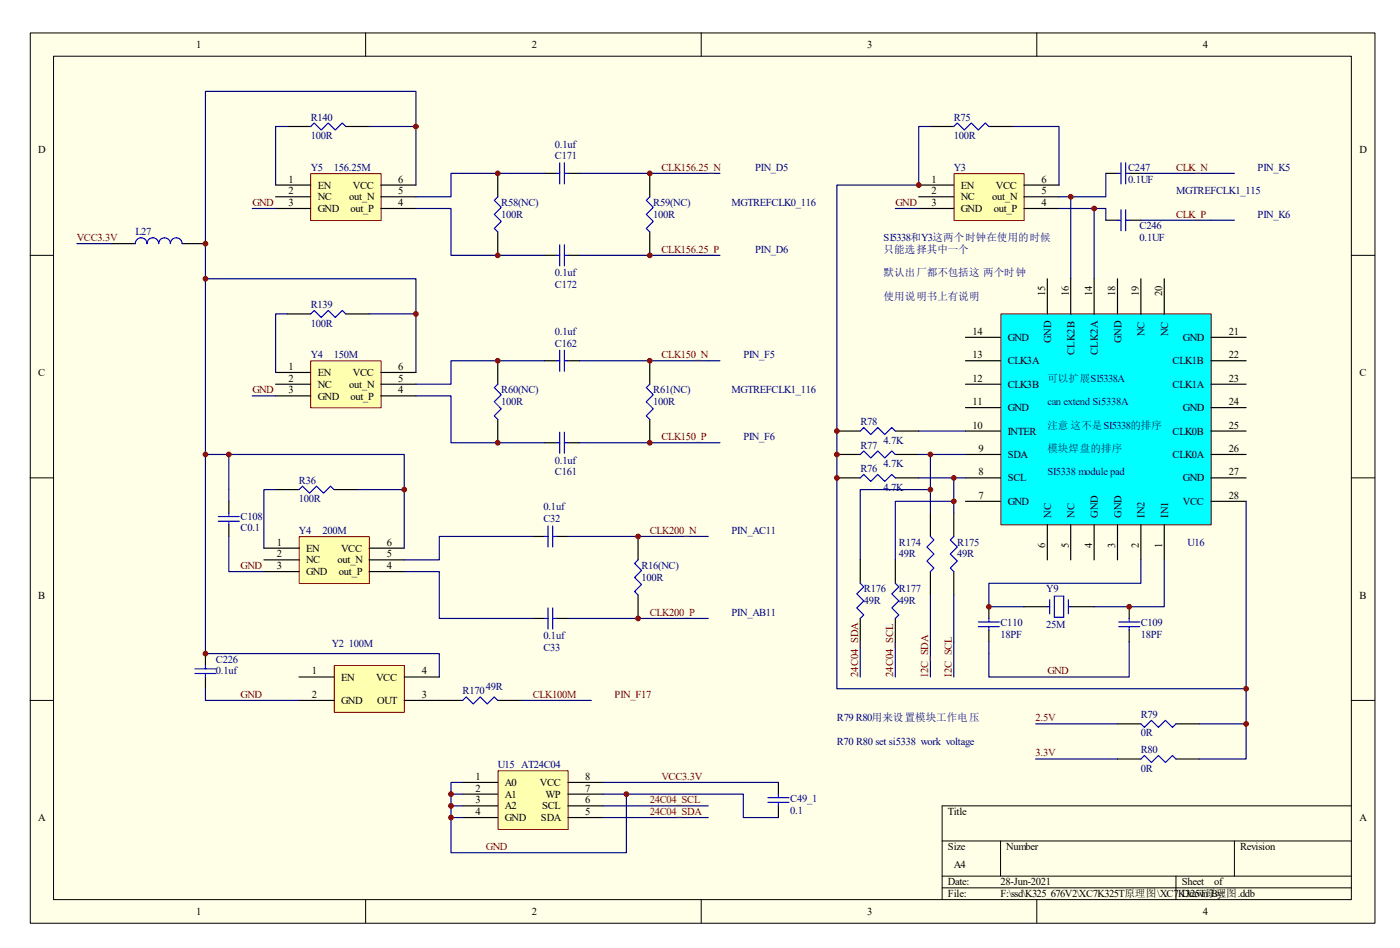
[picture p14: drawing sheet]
<svg xmlns="http://www.w3.org/2000/svg" width="166mm" height="112mm" viewBox="0 0 166 112" stroke-linecap="round" stroke-linejoin="round" font-family="sans-serif">
<defs><g id="words">
<g font-size="1.3">
<text x="23.2" y="5.7">1</text>
<text x="62.9" y="5.7">2</text>
<text x="102.6" y="5.7">3</text>
<text x="142.4" y="5.7">4</text>
<text x="4.5" y="18.1">D</text>
<text x="34.2" y="21.6">1</text>
<text x="34.2" y="23">2</text>
<text x="37.6" y="22.3">EN</text>
<text x="37.6" y="23.7">NC</text>
<text x="41.3" y="23.7">out_N</text>
<text x="41.8" y="22.3">VCC</text>
<text x="47.1" y="21.6">6</text>
<text x="47.1" y="23">5</text>
<text x="110.3" y="21.6">1</text>
<text x="110.3" y="23">2</text>
<text x="113.7" y="22.3">EN</text>
<text x="113.7" y="23.7">NC</text>
<text x="117.5" y="23.7">out_N</text>
<text x="117.9" y="22.3">VCC</text>
<text x="123.3" y="21.6">6</text>
<text x="123.3" y="23">5</text>
<text x="160.9" y="18.1">D</text>
<text x="34.2" y="24.4">3</text>
<text x="37.6" y="25.1">GND</text>
<text x="41.5" y="25.1">out_P</text>
<text x="47.1" y="24.4">4</text>
<text x="110.3" y="24.4">3</text>
<text x="113.7" y="25.1">GND</text>
<text x="117.6" y="25.1">out_P</text>
<text x="123.3" y="24.4">4</text>
<text x="123.7" y="35.1" transform="rotate(-90 123.7 35.1)">15</text>
<text x="126.5" y="35.1" transform="rotate(-90 126.5 35.1)">16</text>
<text x="129.3" y="35.1" transform="rotate(-90 129.3 35.1)">14</text>
<text x="132" y="35.1" transform="rotate(-90 132 35.1)">18</text>
<text x="134.8" y="35.1" transform="rotate(-90 134.8 35.1)">19</text>
<text x="137.6" y="35.1" transform="rotate(-90 137.6 35.1)">20</text>
<text x="115.1" y="39.6">14</text>
<text x="119.3" y="40.3">GND</text>
<text x="124.4" y="40.6" transform="rotate(-90 124.4 40.6)">GND</text>
<text x="127.2" y="42" transform="rotate(-90 127.2 42)">CLK2B</text>
<text x="130" y="42" transform="rotate(-90 130 42)">CLK2A</text>
<text x="132.7" y="40.6" transform="rotate(-90 132.7 40.6)">GND</text>
<text x="135.5" y="39.8" transform="rotate(-90 135.5 39.8)">NC</text>
<text x="138.3" y="39.8" transform="rotate(-90 138.3 39.8)">NC</text>
<text x="140" y="40.3">GND</text>
<text x="145.4" y="39.6">21</text>
<text x="4.5" y="44.5">C</text>
<text x="34.2" y="43.8">1</text>
<text x="34.2" y="45.1">2</text>
<text x="34.2" y="46.5">3</text>
<text x="37.6" y="44.5">EN</text>
<text x="37.6" y="45.8">NC</text>
<text x="37.6" y="47.2">GND</text>
<text x="41.3" y="45.8">out_N</text>
<text x="41.5" y="47.2">out_P</text>
<text x="41.8" y="44.5">VCC</text>
<text x="47.1" y="43.8">6</text>
<text x="47.1" y="45.1">5</text>
<text x="47.1" y="46.5">4</text>
<text x="115.1" y="42.4">13</text>
<text x="115.1" y="45.1">12</text>
<text x="115.1" y="47.9">11</text>
<text x="119.3" y="43.1">CLK3A</text>
<text x="119.3" y="45.8">CLK3B</text>
<text x="138.8" y="45.8">CLK1A</text>
<text x="138.8" y="43.1">CLK1B</text>
<text x="145.4" y="47.9">24</text>
<text x="145.4" y="45.1">23</text>
<text x="145.4" y="42.4">22</text>
<text x="160.9" y="44.5">C</text>
<text x="115.1" y="50.7">10</text>
<text x="115.8" y="53.5">9</text>
<text x="119.3" y="48.6">GND</text>
<text x="119.3" y="51.4">INTER</text>
<text x="138.8" y="51.4">CLK0B</text>
<text x="140" y="48.6">GND</text>
<text x="145.4" y="53.5">26</text>
<text x="145.4" y="50.7">25</text>
<text x="115.8" y="59">7</text>
<text x="115.8" y="56.2">8</text>
<text x="119.3" y="59.7">GND</text>
<text x="119.3" y="54.1">SDA</text>
<text x="119.3" y="56.9">SCL</text>
<text x="138.8" y="54.1">CLK0A</text>
<text x="140" y="56.9">GND</text>
<text x="140" y="59.7">VCC</text>
<text x="145.4" y="56.2">27</text>
<text x="145.4" y="59">28</text>
<text x="32.8" y="64.6">1</text>
<text x="32.8" y="65.9">2</text>
<text x="36.2" y="65.2">EN</text>
<text x="40.4" y="65.2">VCC</text>
<text x="45.8" y="64.6">6</text>
<text x="45.8" y="65.9">5</text>
<text x="123.7" y="64.8" transform="rotate(-90 123.7 64.8)">6</text>
<text x="124.4" y="61.2" transform="rotate(-90 124.4 61.2)">NC</text>
<text x="126.5" y="64.8" transform="rotate(-90 126.5 64.8)">5</text>
<text x="127.2" y="61.2" transform="rotate(-90 127.2 61.2)">NC</text>
<text x="129.3" y="64.8" transform="rotate(-90 129.3 64.8)">4</text>
<text x="130" y="61.2" transform="rotate(-90 130 61.2)">GND</text>
<text x="132" y="64.8" transform="rotate(-90 132 64.8)">3</text>
<text x="132.7" y="61.2" transform="rotate(-90 132.7 61.2)">GND</text>
<text x="134.8" y="64.8" transform="rotate(-90 134.8 64.8)">2</text>
<text x="135.5" y="61.2" transform="rotate(-90 135.5 61.2)">IN2</text>
<text x="137.6" y="64.8" transform="rotate(-90 137.6 64.8)">1</text>
<text x="138.3" y="61.2" transform="rotate(-90 138.3 61.2)">IN1</text>
<text x="4.5" y="70.8">B</text>
<text x="32.8" y="67.3">3</text>
<text x="36.2" y="66.6">NC</text>
<text x="36.2" y="68">GND</text>
<text x="40" y="66.6">out_N</text>
<text x="40.1" y="68">out_P</text>
<text x="45.8" y="67.3">4</text>
<text x="160.9" y="70.8">B</text>
<text x="36.9" y="79.8">1</text>
<text x="36.9" y="82.6">2</text>
<text x="40.4" y="80.5">EN</text>
<text x="40.4" y="83.2">GND</text>
<text x="44.5" y="80.5">VCC</text>
<text x="44.6" y="83.2">OUT</text>
<text x="49.9" y="79.8">4</text>
<text x="49.9" y="82.6">3</text>
<text x="56.3" y="92.2">1</text>
<text x="56.3" y="93.6">2</text>
<text x="56.3" y="95">3</text>
<text x="59.8" y="92.9">A0</text>
<text x="59.8" y="94.3">A1</text>
<text x="59.8" y="95.7">A2</text>
<text x="63.9" y="92.9">VCC</text>
<text x="64.2" y="95.7">SCL</text>
<text x="64.6" y="94.3">WP</text>
<text x="69.3" y="95">6</text>
<text x="69.3" y="93.6">7</text>
<text x="69.3" y="92.2">8</text>
<text x="4.5" y="97.1">A</text>
<text x="56.3" y="96.4">4</text>
<text x="59.8" y="97.1">GND</text>
<text x="64" y="97.1">SDA</text>
<text x="69.3" y="96.4">5</text>
<text x="112.2" y="96.4">Title</text>
<text x="112.2" y="100.5">Size</text>
<text x="119.1" y="100.5">Number</text>
<text x="146.8" y="100.5">Revision</text>
<text x="160.9" y="97.1">A</text>
<text x="112.2" y="104.7">Date:</text>
<text x="112.2" y="106.1">File:</text>
<text x="112.9" y="102.6">A4</text>
<text x="118.4" y="104.7">28-Jun-2021</text>
<text x="118.4" y="106.1">F:\ssd\K325_676V2\XC7K325T原理图\XC7</text>
<text x="139.5" y="106.1">KD3r2a5wn By:</text>
<text x="139.9" y="104.7">Sheet</text>
<text x="142" y="106.1">T原理图.ddb</text>
<text x="143.7" y="104.7">of</text>
<text x="23.2" y="108.2">1</text>
<text x="62.9" y="108.2">2</text>
<text x="102.6" y="108.2">3</text>
<text x="142.4" y="108.2">4</text>
</g>
<g font-size="1.3" fill="#000080">
<text x="36.8" y="14.3">R140</text>
<text x="36.8" y="16.5">100R</text>
<text x="65.7" y="17.4">0.1uf</text>
<text x="112.9" y="14.3">R75</text>
<text x="112.9" y="16.5">100R</text>
<text x="36.8" y="20.2">Y5</text>
<text x="39.5" y="20.2">156.25M</text>
<text x="65.7" y="18.8">C171</text>
<text x="89.4" y="20.2">PIN_D5</text>
<text x="112.9" y="20.2">Y3</text>
<text x="133.5" y="20.2">C247</text>
<text x="133.5" y="21.6">0.1UF</text>
<text x="139.2" y="23">MGTREFCLK1_115</text>
<text x="148.9" y="20.2">PIN_K5</text>
<text x="16" y="27.8">L27</text>
<text x="59.3" y="24.4">R58(NC)</text>
<text x="59.3" y="25.7">100R</text>
<text x="77.3" y="24.4">R59(NC)</text>
<text x="77.3" y="25.7">100R</text>
<text x="86.6" y="24.4">MGTREFCLK0_116</text>
<text x="89.4" y="29.9">PIN_D6</text>
<text x="104.6" y="28.5">SI5338和Y3这两个时钟在使用的时候</text>
<text x="134.9" y="27.1">C246</text>
<text x="134.9" y="28.5">0.1UF</text>
<text x="148.9" y="25.7">PIN_K6</text>
<text x="65.7" y="34.1">C172</text>
<text x="65.7" y="32.7">0.1uf</text>
<text x="36.8" y="36.4">R139</text>
<text x="36.8" y="38.7">100R</text>
<text x="65.7" y="41">C162</text>
<text x="65.7" y="39.6">0.1uf</text>
<text x="36.8" y="42.4">Y4</text>
<text x="39.5" y="42.4">150M</text>
<text x="59.3" y="46.5">R60(NC)</text>
<text x="59.3" y="47.9">100R</text>
<text x="77.3" y="46.5">R61(NC)</text>
<text x="77.3" y="47.9">100R</text>
<text x="86.6" y="46.5">MGTREFCLK1_116</text>
<text x="88" y="42.4">PIN_F5</text>
<text x="124" y="47.9">can extend Si5338A</text>
<text x="88" y="52.1">PIN_F6</text>
<text x="101.8" y="53">R77</text>
<text x="101.8" y="50.3">R78</text>
<text x="104.6" y="52.5">4.7K</text>
<text x="35.4" y="57.2">R36</text>
<text x="35.4" y="59.4">100R</text>
<text x="65.7" y="56.2">C161</text>
<text x="65.7" y="54.9">0.1uf</text>
<text x="101.8" y="55.8">R76</text>
<text x="104.6" y="58">4.7K</text>
<text x="104.6" y="55.2">4.7K</text>
<text x="124" y="56.2">SI5338 module pad</text>
<text x="28.5" y="61.5">C108</text>
<text x="28.5" y="62.7">C0.1</text>
<text x="35.4" y="63.2">Y4</text>
<text x="38.2" y="63.2">200M</text>
<text x="64.3" y="61.8">C32</text>
<text x="64.3" y="60.4">0.1uf</text>
<text x="86.6" y="63.2">PIN_AC11</text>
<text x="106.4" y="64.6">R174</text>
<text x="106.4" y="65.9">49R</text>
<text x="113.3" y="64.6">R175</text>
<text x="113.3" y="65.9">49R</text>
<text x="140.6" y="64.6">U16</text>
<text x="75.9" y="67.3">R16(NC)</text>
<text x="75.9" y="68.7">100R</text>
<text x="102.3" y="70.1">R176</text>
<text x="102.3" y="71.5">49R</text>
<text x="106.4" y="70.1">R177</text>
<text x="106.4" y="71.5">49R</text>
<text x="123.9" y="70.1">Y9</text>
<text x="39.3" y="76.5">Y2</text>
<text x="41.3" y="76.5">100M</text>
<text x="64.3" y="77">C33</text>
<text x="64.3" y="75.6">0.1uf</text>
<text x="86.6" y="72.9">PIN_AB11</text>
<text x="118.4" y="74.1">C110</text>
<text x="118.4" y="75.5">18PF</text>
<text x="123.9" y="74.3">25M</text>
<text x="135" y="74.1">C109</text>
<text x="135" y="75.5">18PF</text>
<text x="25.6" y="78.4">C226</text>
<text x="25.6" y="79.8">0.1uf</text>
<text x="54.8" y="82.1">R170</text>
<text x="57.5" y="81.6">49R</text>
<text x="99" y="85.3">R79 R80用来设置模块工作电压</text>
<text x="99" y="88.1">R70 R80 set si5338 work voltage</text>
<text x="135" y="84.9">R79</text>
<text x="135" y="87">0R</text>
<text x="135" y="89.1">R80</text>
<text x="58.9" y="90.8">U15 AT24C04</text>
<text x="93.5" y="94.9">C49_1</text>
<text x="135" y="91.3">0R</text>
<text x="93.5" y="96.3">0.1</text>
</g>
<g font-size="1.3" fill="#800000">
<text x="78.3" y="20.2">CLK156.25_N</text>
<text x="139.2" y="20.2">CLK_N</text>
<text x="9.1" y="28.5">VCC3.3V</text>
<text x="29.9" y="24.4">GND</text>
<text x="78.3" y="29.9">CLK156.25_P</text>
<text x="106" y="24.4">GND</text>
<text x="139.2" y="25.7">CLK_P</text>
<text x="29.9" y="46.5">GND</text>
<text x="78.3" y="42.4">CLK150_N</text>
<text x="78.3" y="52.1">CLK150_P</text>
<text x="76.9" y="63.2">CLK200_N</text>
<text x="28.5" y="67.3">GND</text>
<text x="76.9" y="72.9">CLK200_P</text>
<text x="28.5" y="82.6">GND</text>
<text x="63.1" y="82.6">CLK100M</text>
<text x="72.8" y="82.6">PIN_F17</text>
<text x="101.6" y="80.1" transform="rotate(-90 101.6 80.1)">24C04_SDA</text>
<text x="105.7" y="80.1" transform="rotate(-90 105.7 80.1)">24C04_SCL</text>
<text x="109.9" y="80.1" transform="rotate(-90 109.9 80.1)">I2C_SDA</text>
<text x="112.7" y="80.1" transform="rotate(-90 112.7 80.1)">I2C_SCL</text>
<text x="124" y="79.8">GND</text>
<text x="122.6" y="89.5">3.3V</text>
<text x="122.6" y="85.3">2.5V</text>
<text x="76.9" y="95">24C04_SCL</text>
<text x="78.3" y="92.2">VCC3.3V</text>
<text x="57.5" y="100.5">GND</text>
<text x="76.9" y="96.4">24C04_SDA</text>
</g>
<g font-size="1.2" fill="#000080">
<text x="104.6" y="29.9">只能选择其中一个</text>
<text x="104.6" y="32.7">默认出厂都不包括这 两个时钟</text>
<text x="104.6" y="35.4">使用说明书上有说明</text>
<text x="124" y="45.1">可以扩展SI5338A</text>
<text x="124" y="50.7">注意 这不是SI5338的排序</text>
<text x="124" y="53.5">模块焊盘的排序</text>
</g>
</g></defs>
<path d="M3.5 3.9h159.3v105.3h-159.3z" fill-rule="evenodd" fill="#ffffe8"/>
<g fill="none" stroke="#000" stroke-width=".12">
<path d="M3.6 3.9h159.2v105.3h-159.2zM6.3 6.6h153.7v99.8h-153.7zM43.3 3.9v2.7M83 3.9v2.7M122.7 3.9v2.7M3.6 30.2h2.7M160 30.2h2.7M3.6 56.5h2.7M160 56.5h2.7M3.6 82.8h2.7M111.5 99.5h48.5M118.4 99.5v4.1"/>
<path d="M146.1 99.5v4.1M160 82.8h2.7M160 95.3h-48.5v11.1M43.3 106.4v2.7M83 106.4v2.7M111.5 103.6h48.5M111.5 105h48.5M122.7 106.4v2.7M139.2 103.6v2.8"/>
</g>
<path d="M36.8 20.5h8.3v5.6h-8.3z" fill-rule="evenodd" fill="#ffffb0"/>
<path d="M36.8 20.5h8.3v5.6h-8.3z" fill="none" stroke="#800000" stroke-width=".12"/>
<g fill="none" stroke="#000" stroke-width=".14">
<path d="M32.6 21.9h4.2M32.6 23.3h4.2M32.6 24.7h4.2M45.1 21.9h4.1M45.1 23.3h4.1M45.1 24.7h4.1M64.5 20.5h1.3M64.5 30.2h1.3M67.2 20.5h1.4M67.2 30.2h1.4M76.9 20.5v2.8M76.9 27.4v2.8"/>
<path d="M24.3 77.3v1.4M24.3 80.1v1.3M52 82.8h2.8M58.9 82.8h2.8"/>
</g>
<path d="M29.9 24.7h2.7M76.9 20.5h8.3M24.3 77.3h6.9M24.3 81.4v1.4h6.9" fill="none" stroke="#000080" stroke-width=".14"/>
<g fill="none" stroke="#00f" stroke-width=".14">
<path d="M66.3 19.3v2.4M66.8 19.3v2.4M65.8 20.5h.5M65.8 30.2h.5M66.3 28.9v2.5M66.8 20.5h.4M66.8 28.9v2.5M66.8 30.2h.4M76.9 23.3l-.4 .4 .8 .8-.8 .8 .8 .9-.8 .8 .4 .4M23.1 79.6h2.5M23.1 79.1h2.5M24.3 78.7v.4"/>
<path d="M24.3 79.6v.5M54.8 82.8l.4-.4 .8 .8 .8-.8 .9 .8 .8-.8 .4 .4"/>
</g>
<path d="M39.6 78.7h8.3v5.5h-8.3z" fill-rule="evenodd" fill="#ffffb0"/>
<path d="M39.6 78.7h8.3v5.5h-8.3z" fill="none" stroke="#800000" stroke-width=".12"/>
<path d="M34 15h2.8M40.9 15h2.8M58.9 20.5v2.8M58.9 27.4v2.8M35.4 80.1h4.1M35.4 82.8h4.1M47.8 80.1h4.2M47.8 82.8h4.2" fill="none" stroke="#000" stroke-width=".14"/>
<path d="M43.7 15h5.5v6.9M49.2 24.7h4.2v5.5h11.1M64.5 20.5h-11.1v2.8h-4.2M68.6 30.2h16.6M68.6 20.5h8.3M61.7 82.8h8.3" fill="none" stroke="#000080" stroke-width=".14"/>
<path d="M36.8 15l.4-.5 .8 .9 .9-.9 .8 .9 .8-.9 .4 .5M58.9 23.3l-.4 .4 .8 .8-.8 .8 .8 .9-.8 .8 .4 .4" fill="none" stroke="#00f" stroke-width=".14"/>
<path d="M36.8 42.7h8.3v5.5h-8.3z" fill-rule="evenodd" fill="#ffffb0"/>
<path d="M36.8 42.7h8.3v5.5h-8.3z" fill="none" stroke="#800000" stroke-width=".12"/>
<g fill="none" stroke="#000" stroke-width=".14">
<path d="M13.2 28.8h2.8M21.6 28.8h2.7M34 37.1h2.8M40.9 37.1h2.8M32.6 44h4.2M32.6 45.4h4.2M32.6 46.8h4.2M45.1 44h4.1M45.1 45.4h4.1M45.1 46.8h4.1M58.9 42.7v2.7M58.9 49.6v2.8"/>
<path d="M64.5 42.7h1.3M64.5 52.4h1.3M67.2 42.7h1.4M67.2 52.4h1.4M76.9 42.7v2.7M76.9 49.6v2.8"/>
</g>
<path d="M9.1 28.8h4.1M43.7 37.1h5.5v6.9M29.9 46.8h2.7M49.2 46.8h4.2v5.6h11.1M64.5 42.7h-11.1v2.7h-4.2M68.6 42.7h16.6M68.6 52.4h16.6" fill="none" stroke="#000080" stroke-width=".14"/>
<path d="M16 28.8a.69 .69 0 0 1 .7-.7 .69 .69 0 0 1 .7 .7 .69 .69 0 0 1 .7-.7 .69 .69 0 0 1 .7 .7 .69 .69 0 0 1 .7-.7 .69 .69 0 0 1 .7 .7 .69 .69 0 0 1 .7-.7 .69 .69 0 0 1 .7 .7M36.8 37.1l.4-.4 .8 .8 .9-.8 .8 .8 .8-.8 .4 .4M58.9 45.4l-.4 .4 .8 .9-.8 .8 .8 .8-.8 .9 .4 .4M65.8 42.7h.5M65.8 52.4h.5M66.3 41.4v2.5M66.3 51.1v2.5M66.8 42.7h.4M66.8 41.4v2.5M66.8 51.1v2.5M66.8 52.4h.4M76.9 45.4l-.4 .4 .8 .9-.8 .8 .8 .8-.8 .9 .4 .4" fill="none" stroke="#00f" stroke-width=".14"/>
<path d="M35.4 63.5h8.3v5.5h-8.3z" fill-rule="evenodd" fill="#ffffb0"/>
<path d="M35.4 63.5h8.3v5.5h-8.3z" fill="none" stroke="#800000" stroke-width=".12"/>
<g fill="none" stroke="#000" stroke-width=".14">
<path d="M32.6 57.9h2.8M39.5 57.9h2.8M31.2 64.8h4.2M31.2 66.2h4.2M31.2 67.6h4.2M43.7 64.8h4.1M43.7 66.2h4.1M43.7 67.6h4.1M63.1 63.4h1.4M63.1 73.1h1.4M65.8 63.4h1.4M65.8 73.1h1.4"/>
<path d="M75.5 63.4v2.8M75.5 70.4v2.7"/>
</g>
<path d="M32.6 57.9h-1.4v6.9M42.3 57.9h5.5v6.9M28.5 67.6h2.7M31.2 77.3h20.8v2.8M47.8 67.6h4.2v5.5h11.1M63.1 63.4h-11.1v2.8h-4.2M67.2 63.4h16.6M67.2 73.1h16.6M31.2 82.8h4.2" fill="none" stroke="#000080" stroke-width=".14"/>
<path d="M35.4 57.9l.4-.4 .8 .8 .9-.8 .8 .8 .8-.8 .4 .4M64.5 63.4h.4M64.5 73.1h.4M64.9 62.2v2.5M64.9 71.9v2.5M65.4 63.4h.4M65.4 62.2v2.5M65.4 71.9v2.5M65.4 73.1h.4M75.5 66.2l-.4 .4 .8 .9-.8 .8 .8 .8-.8 .8 .4 .5" fill="none" stroke="#00f" stroke-width=".14"/>
<path d="M118.5 37.1h24.9v25h-24.9z" fill-rule="evenodd" fill="#0ff"/>
<path d="M118.5 37.1h24.9v25h-24.9z" fill="none" stroke="#800000" stroke-width=".12"/>
<g fill="none" stroke="#000" stroke-width=".14">
<path d="M114.3 39.9h4.1M124 33v4.1M126.7 33v4.1M129.5 33v4.1M132.3 33v4.1M135 33v4.1M137.8 33v4.1M143.4 39.9h4.1M114.3 59.3h4.1M114.3 42.7h4.1M114.3 45.4h4.1M114.3 48.2h4.1"/>
<path d="M114.3 51h4.1M114.3 53.7h4.1M114.3 56.5h4.1M143.4 59.3h4.1M143.4 42.7h4.1M143.4 45.4h4.1M143.4 48.2h4.1M143.4 51h4.1M143.4 53.7h4.1M143.4 56.5h4.1M124 62.1v4.1M126.7 62.1v4.1"/>
<path d="M129.5 62.1v4.1M132.3 62.1v4.1M135 62.1v4.1M137.8 62.1v4.1"/>
</g>
<circle cx="76.9" cy="30.2" r=".28" fill="#800000"/>
<circle cx="76.9" cy="30.2" r=".28" fill="none" stroke="#800000" stroke-width=".12"/>
<circle cx="76.9" cy="20.5" r=".28" fill="#800000"/>
<circle cx="76.9" cy="20.5" r=".28" fill="none" stroke="#800000" stroke-width=".12"/>
<circle cx="58.9" cy="30.2" r=".28" fill="#800000"/>
<circle cx="58.9" cy="30.2" r=".28" fill="none" stroke="#800000" stroke-width=".12"/>
<circle cx="58.9" cy="20.5" r=".28" fill="#800000"/>
<circle cx="58.9" cy="20.5" r=".28" fill="none" stroke="#800000" stroke-width=".12"/>
<circle cx="76.9" cy="52.4" r=".28" fill="#800000"/>
<circle cx="76.9" cy="52.4" r=".28" fill="none" stroke="#800000" stroke-width=".12"/>
<circle cx="76.9" cy="42.7" r=".28" fill="#800000"/>
<circle cx="76.9" cy="42.7" r=".28" fill="none" stroke="#800000" stroke-width=".12"/>
<circle cx="58.9" cy="52.4" r=".28" fill="#800000"/>
<circle cx="58.9" cy="52.4" r=".28" fill="none" stroke="#800000" stroke-width=".12"/>
<circle cx="58.9" cy="42.7" r=".28" fill="#800000"/>
<circle cx="58.9" cy="42.7" r=".28" fill="none" stroke="#800000" stroke-width=".12"/>
<circle cx="75.5" cy="73.1" r=".28" fill="#800000"/>
<circle cx="75.5" cy="73.1" r=".28" fill="none" stroke="#800000" stroke-width=".12"/>
<circle cx="75.5" cy="63.4" r=".28" fill="#800000"/>
<circle cx="75.5" cy="63.4" r=".28" fill="none" stroke="#800000" stroke-width=".12"/>
<g fill="none" stroke="#000" stroke-width=".14">
<path d="M99.1 56.5h2.7M99.1 53.7h2.7M99.1 51h2.7M106 56.5h2.7M106 53.7h2.7M106 51h2.7M117.1 71.7v1.4M117.1 74.5v1.4M121.2 71.7h2.8M126.7 71.7h2.8M133.7 71.7v1.4M133.7 74.5v1.4"/>
<path d="M132.3 85.6h2.7M132.3 89.8h2.7M139.2 85.6h2.8M139.2 89.8h2.8"/>
</g>
<g fill="none" stroke="#00f" stroke-width=".14">
<path d="M101.8 56.5l.4-.4 .9 .8 .8-.8 .8 .8 .9-.8 .4 .4M101.8 53.7l.4-.4 .9 .9 .8-.9 .8 .9 .9-.9 .4 .4M101.8 51l.4-.4 .9 .8 .8-.8 .8 .8 .9-.8 .4 .4M115.8 74.1h2.5M115.8 73.6h2.5M117.1 73.1v.5M117.1 74.1v.4M124 71.7h.3M124.3 70.9v1.7M124.8 70.5h1.1v2.5h-1.1zM126.5 70.9v1.7M126.5 71.7h.2"/>
<path d="M132.4 74.1h2.5M132.4 73.6h2.5M133.7 73.1v.5M133.7 74.1v.4M135 85.6l.5 .4 .8-.8 .8 .8 .9-.8 .8 .8 .4-.4M135 89.8l.5-.5 .8 .9 .8-.9 .9 .9 .8-.9 .4 .5"/>
</g>
<path d="M99.1 51v30.4h48.4M108.7 56.5h5.6M108.7 53.7h5.6M108.7 51h5.6M147.5 59.3v30.5h-5.5M117.1 75.9v4.2h16.6v-4.2M135 66.2v2.8h-17.9v2.7h4.1M137.8 66.2v5.5h-8.3M122.6 85.6h9.7M122.6 89.8h9.7M142 85.6h5.5" fill="none" stroke="#000080" stroke-width=".14"/>
<path d="M112.9 20.5h8.3v5.6h-8.3z" fill-rule="evenodd" fill="#ffffb0"/>
<path d="M112.9 20.5h8.3v5.6h-8.3z" fill="none" stroke="#800000" stroke-width=".12"/>
<path d="M110.1 15h2.8M117.1 15h2.7M108.7 21.9h4.2M108.7 23.3h4.2M108.7 24.7h4.2M121.2 21.9h4.2M121.2 23.3h4.2M121.2 24.7h4.2M130.9 20.5h1.4M130.9 26h1.4M133.7 20.5h1.3M133.7 26h1.3" fill="none" stroke="#000" stroke-width=".14"/>
<path d="M110.1 15h-1.4v6.9h-9.6v29.1M119.8 15h5.6v6.9M106 24.7h2.7M125.4 24.7h5.5v1.3M126.7 23.3v9.7M129.5 24.7v8.3M130.9 20.5v2.8h-5.5M135 26h11.1M135 20.5h11.1" fill="none" stroke="#000080" stroke-width=".14"/>
<path d="M112.9 15l.4-.5 .9 .9 .8-.9 .8 .9 .8-.9 .5 .5M132.7 19.3v2.4M133.3 19.3v2.4M132.3 20.5h.4M132.3 26h.4M132.7 24.8v2.5M133.3 20.5h.4M133.3 24.8v2.5M133.3 26h.4" fill="none" stroke="#00f" stroke-width=".14"/>
<circle cx="133.7" cy="71.8" r=".28" fill="#800000"/>
<circle cx="133.7" cy="71.8" r=".28" fill="none" stroke="#800000" stroke-width=".12"/>
<circle cx="117.1" cy="71.7" r=".28" fill="#800000"/>
<circle cx="117.1" cy="71.7" r=".28" fill="none" stroke="#800000" stroke-width=".12"/>
<circle cx="99.1" cy="56.5" r=".28" fill="#800000"/>
<circle cx="99.1" cy="56.5" r=".28" fill="none" stroke="#800000" stroke-width=".12"/>
<circle cx="99.1" cy="53.7" r=".28" fill="#800000"/>
<circle cx="99.1" cy="53.7" r=".28" fill="none" stroke="#800000" stroke-width=".12"/>
<circle cx="99.1" cy="51" r=".28" fill="#800000"/>
<circle cx="99.1" cy="51" r=".28" fill="none" stroke="#800000" stroke-width=".12"/>
<circle cx="147.5" cy="85.6" r=".28" fill="#800000"/>
<circle cx="147.5" cy="85.6" r=".28" fill="none" stroke="#800000" stroke-width=".12"/>
<circle cx="147.5" cy="81.4" r=".28" fill="#800000"/>
<circle cx="147.5" cy="81.4" r=".28" fill="none" stroke="#800000" stroke-width=".12"/>
<circle cx="129.5" cy="24.7" r=".28" fill="#800000"/>
<circle cx="129.5" cy="24.7" r=".28" fill="none" stroke="#800000" stroke-width=".12"/>
<circle cx="108.8" cy="21.9" r=".28" fill="#800000"/>
<circle cx="108.8" cy="21.9" r=".28" fill="none" stroke="#800000" stroke-width=".12"/>
<circle cx="126.7" cy="23.3" r=".28" fill="#800000"/>
<circle cx="126.7" cy="23.3" r=".28" fill="none" stroke="#800000" stroke-width=".12"/>
<path d="M27.1 59.3v1.4M27.1 62.1v1.3M110.1 60.7v2.7M110.1 67.6v2.8M112.9 60.7v2.7M112.9 67.6v2.8" fill="none" stroke="#000" stroke-width=".14"/>
<path d="M25.8 61.6h2.5M25.8 61.1h2.5M27.1 60.7v.4M27.1 61.6v.5M110.1 63.4l.5 .5-.9 .8 .9 .8-.9 .8 .9 .9-.5 .4M112.9 63.4l-.4 .5 .8 .8-.8 .8 .8 .8-.8 .9 .4 .4" fill="none" stroke="#00f" stroke-width=".14"/>
<path d="M27.1 57.9v1.4M112.9 56.5v4.2M27.1 63.4v4.2h1.4" fill="none" stroke="#000080" stroke-width=".14"/>
<circle cx="112.9" cy="56.5" r=".28" fill="#800000"/>
<circle cx="112.9" cy="56.5" r=".28" fill="none" stroke="#800000" stroke-width=".12"/>
<path d="M110.1 53.7v7" fill="none" stroke="#000080" stroke-width=".14"/>
<circle cx="110.1" cy="53.7" r=".28" fill="#800000"/>
<circle cx="110.1" cy="53.7" r=".28" fill="none" stroke="#800000" stroke-width=".12"/>
<path d="M112.9 59.3h-6.9v6.9M110.1 70.4v5.5M112.9 70.4v5.5" fill="none" stroke="#000080" stroke-width=".14"/>
<path d="M101.8 66.2v2.8M101.8 73.1v2.8M106 66.2v2.8M106 73.1v2.8" fill="none" stroke="#000" stroke-width=".14"/>
<path d="M101.8 69l.4 .4-.8 .8 .8 .9-.8 .8 .8 .8-.4 .4M106 69l.4 .4-.8 .8 .8 .9-.8 .8 .8 .8-.4 .4" fill="none" stroke="#00f" stroke-width=".14"/>
<circle cx="112.9" cy="59.3" r=".28" fill="#800000"/>
<circle cx="112.9" cy="59.3" r=".28" fill="none" stroke="#800000" stroke-width=".12"/>
<path d="M110.1 57.9h-8.3v8.3" fill="none" stroke="#000080" stroke-width=".14"/>
<circle cx="110.1" cy="57.9" r=".28" fill="#800000"/>
<circle cx="110.1" cy="57.9" r=".28" fill="none" stroke="#800000" stroke-width=".12"/>
<path d="M24.3 57.9v19.4M101.8 75.9v4.2M106 75.9v4.2M110.1 75.9v4.2M112.9 75.9v4.2" fill="none" stroke="#000080" stroke-width=".14"/>
<circle cx="24.3" cy="77.3" r=".28" fill="#800000"/>
<circle cx="24.3" cy="77.3" r=".28" fill="none" stroke="#800000" stroke-width=".12"/>
<path d="M59 91.1h8.3v7h-8.3z" fill-rule="evenodd" fill="#ffffb0"/>
<path d="M59 91.1h8.3v7h-8.3z" fill="none" stroke="#800000" stroke-width=".12"/>
<path d="M54.8 92.5h4.1M54.8 93.9h4.1M54.8 95.3h4.1M54.8 96.7h4.1M67.2 92.5h4.2M67.2 93.9h4.2M67.2 95.3h4.2M67.2 96.7h4.2M92.1 92.5v1.4M92.1 95.3v1.4" fill="none" stroke="#000" stroke-width=".14"/>
<path d="M53.4 96.7h1.4M53.4 95.3h1.4M53.4 93.9h1.4M54.8 92.5h-1.4v8.3h20.7v-6.9h-2.7M71.4 96.7h12.4M71.4 95.3h12.4M71.4 92.5h20.7M74.1 93.9h13.9v2.8h4.1" fill="none" stroke="#000080" stroke-width=".14"/>
<path d="M90.9 94.9h2.5M90.9 94.3h2.5M92.1 93.9v.4M92.1 94.9v.4" fill="none" stroke="#00f" stroke-width=".14"/>
<circle cx="74.1" cy="93.9" r=".28" fill="#800000"/>
<circle cx="74.1" cy="93.9" r=".28" fill="none" stroke="#800000" stroke-width=".12"/>
<circle cx="53.4" cy="96.7" r=".28" fill="#800000"/>
<circle cx="53.4" cy="96.7" r=".28" fill="none" stroke="#800000" stroke-width=".12"/>
<circle cx="53.4" cy="95.3" r=".28" fill="#800000"/>
<circle cx="53.4" cy="95.3" r=".28" fill="none" stroke="#800000" stroke-width=".12"/>
<circle cx="53.4" cy="93.9" r=".28" fill="#800000"/>
<circle cx="53.4" cy="93.9" r=".28" fill="none" stroke="#800000" stroke-width=".12"/>
<path d="M34 15h-1.4v6.9M49.2 15v-4.2h-24.9v8.3" fill="none" stroke="#000080" stroke-width=".14"/>
<circle cx="49.2" cy="15" r=".28" fill="#800000"/>
<circle cx="49.2" cy="15" r=".28" fill="none" stroke="#800000" stroke-width=".12"/>
<path d="M24.3 28.8v4.2h24.9v4.1M34 37.1h-1.4v6.9" fill="none" stroke="#000080" stroke-width=".14"/>
<circle cx="49.2" cy="37.1" r=".28" fill="#800000"/>
<circle cx="49.2" cy="37.1" r=".28" fill="none" stroke="#800000" stroke-width=".12"/>
<path d="M24.3 33v4.1" fill="none" stroke="#000080" stroke-width=".14"/>
<circle cx="24.3" cy="33" r=".28" fill="#800000"/>
<circle cx="24.3" cy="33" r=".28" fill="none" stroke="#800000" stroke-width=".12"/>
<path d="M24.3 19.1v9.7" fill="none" stroke="#000080" stroke-width=".14"/>
<circle cx="24.3" cy="28.8" r=".28" fill="#800000"/>
<circle cx="24.3" cy="28.8" r=".28" fill="none" stroke="#800000" stroke-width=".12"/>
<path d="M24.3 57.9v-4.2h23.5v4.2" fill="none" stroke="#000080" stroke-width=".14"/>
<circle cx="47.8" cy="57.9" r=".28" fill="#800000"/>
<circle cx="47.8" cy="57.9" r=".28" fill="none" stroke="#800000" stroke-width=".12"/>
<path d="M27.1 53.7v4.2" fill="none" stroke="#000080" stroke-width=".14"/>
<circle cx="27.1" cy="53.7" r=".28" fill="#800000"/>
<circle cx="27.1" cy="53.7" r=".28" fill="none" stroke="#800000" stroke-width=".12"/>
<path d="M24.3 37.1v16.6" fill="none" stroke="#000080" stroke-width=".14"/>
<circle cx="24.3" cy="53.7" r=".28" fill="#800000"/>
<circle cx="24.3" cy="53.7" r=".28" fill="none" stroke="#800000" stroke-width=".12"/>
<use href="#words"/>
</svg>
